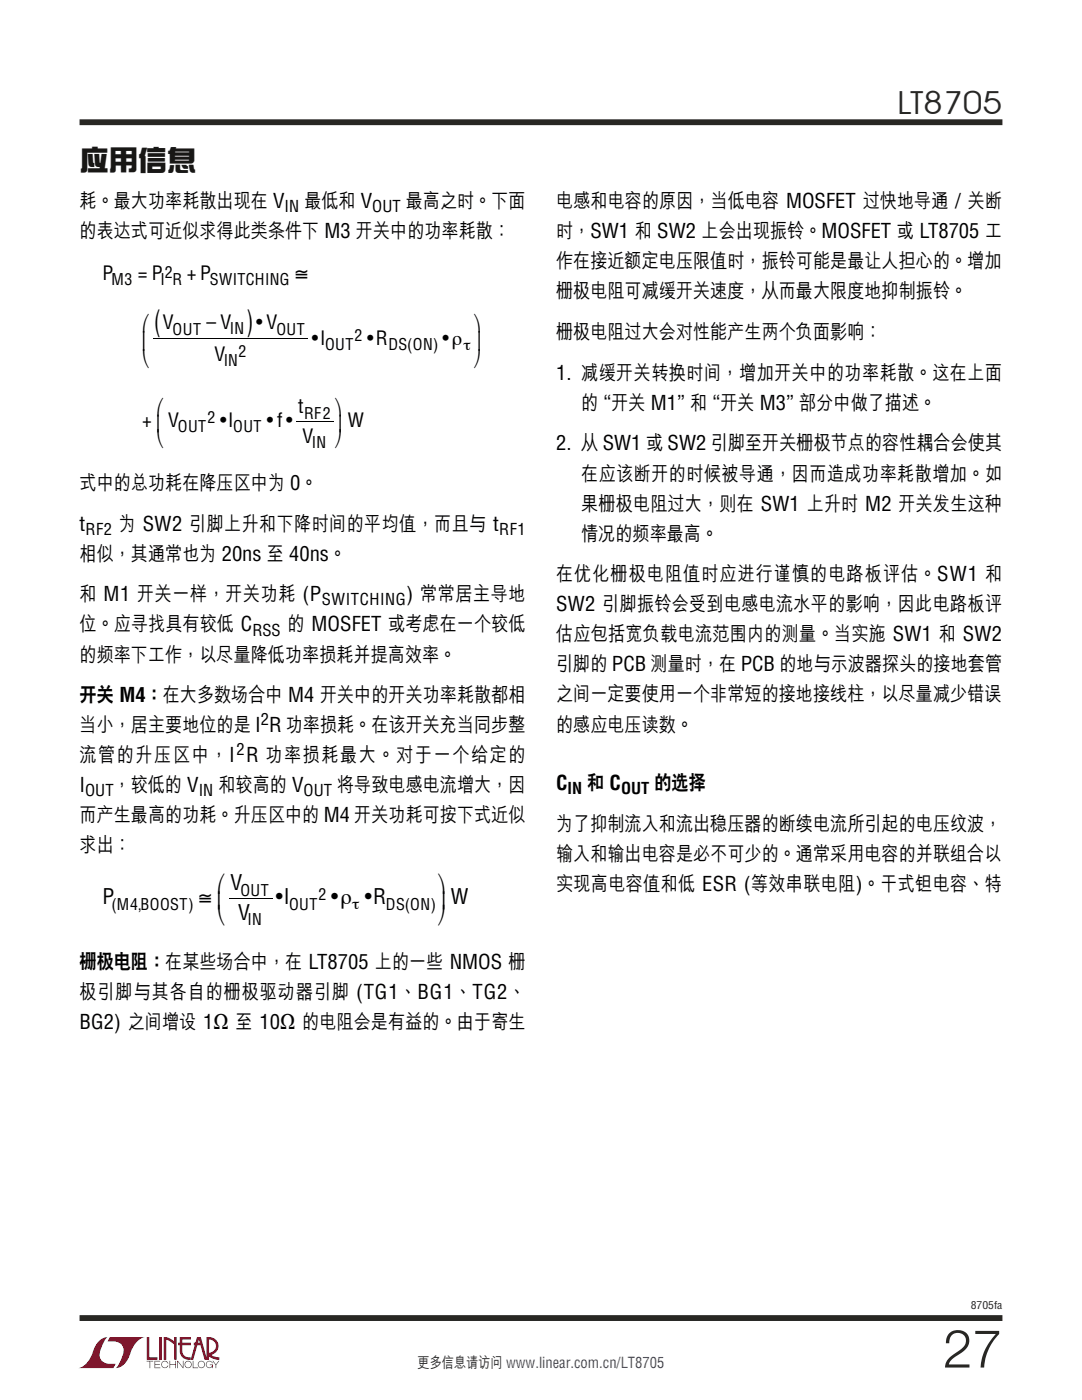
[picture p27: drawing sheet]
<svg xmlns="http://www.w3.org/2000/svg" width="216mm" height="279mm" viewBox="0 0 216 279" stroke-linecap="round" stroke-linejoin="round" font-family="sans-serif">
<defs><g id="words">
<text font-size="10.6" fill="#282723" x="188.2" y="272.9">27</text>
<text font-size="6.3" fill="#282723" x="179.1" y="22.8">LT8705</text>
<text font-size="5.8" fill="#181713" x="15.9" y="34.1">應用信息</text>
<g font-size="5.7">
<text x="30.7" y="66.1">(</text>
<text x="49.3" y="66.1">)</text>
</g>
<g font-size="4.9">
<text x="58.8" y="55.8">≅</text>
<text x="39.6" y="180.4">≅</text>
</g>
<g font-size="4.2">
<text x="43.3" y="177.4">⎛ V</text>
<text x="87.4" y="177.4">⎞</text>
<text x="20.5" y="180.4">P</text>
<text x="43.3" y="183.8">⎝ V</text>
<text x="55.1" y="180.4">•I</text>
<text x="66.1" y="180.4">•ρ •R</text>
<text x="87.4" y="183.8">⎠</text>
<text x="90" y="180.4">W</text>
</g>
<g font-size="4">
<text x="15.9" y="41.6">耗。最大功率耗散出現在 V</text>
<text x="60.7" y="41.6">最低和 V</text>
<text x="81" y="41.6">最高之時。下面</text>
<text x="111" y="41.6">電感和電容的原因，當低電容 MOSFET 過快地導通 / 關斷</text>
<text x="15.9" y="47.6">的表達式可近似求得此類條件下 M3 開關中的功率耗散：</text>
<text x="111" y="47.6">時，SW1 和 SW2 上會出現振鈴。MOSFET 或 LT8705 工</text>
<text x="111" y="53.6">作在接近額定電壓限值時，振鈴可能是最讓人擔心的。增加</text>
<text x="111" y="59.6">柵極電阻可減緩開關速度，從而最大限度地抑制振鈴。</text>
<text x="111" y="67.7">柵極電阻過大會對性能產生兩個負面影響：</text>
<text x="111" y="75.8">1. 減緩開關轉換時間，增加開關中的功率耗散。這在上面</text>
<text x="116" y="81.8">的 “開關 M1” 和 “開關 M3” 部分中做了描述。</text>
<text x="111" y="89.9">2. 從 SW1 或 SW2 引腳至開關柵極節點的容性耦合會使其</text>
<text x="116" y="95.9">在應該斷開的時候被導通，因而造成功率耗散增加。如</text>
<text x="15.9" y="97.8">式中的總功耗在降壓區中為 0。</text>
<text x="116" y="101.9">果柵極電阻過大，則在 SW1 上升時 M2 開關發生這種</text>
<text x="15.9" y="105.9">t</text>
<text x="23.7" y="105.9">為 SW2 引腳上升和下降時間的平均值，而且與 t</text>
<text x="116" y="107.9">情況的頻率最高。</text>
<text x="15.9" y="111.9">相似，其通常也為 20ns 至 40ns。</text>
<text x="111" y="116">在優化柵極電阻值時應進行謹慎的電路板評估。SW1 和</text>
<text x="15.9" y="120">和 M1 開關一樣，開關功耗 (P</text>
<text x="81.1" y="120">) 常常居主導地</text>
<text x="111" y="122">SW2 引腳振鈴會受到電感電流水平的影響，因此電路板評</text>
<text x="15.9" y="126">位。應尋找具有較低 C</text>
<text x="57.4" y="126">的 MOSFET 或考慮在一個較低</text>
<text x="110.9" y="128">估應包括寬負載電流範圍內的測量。當實施 SW1 和 SW2</text>
<text x="15.9" y="132">的頻率下工作，以盡量降低功率損耗並提高效率。</text>
<text x="111" y="134">引腳的 PCB 測量時，在 PCB 的地與示波器探頭的接地套管</text>
<text x="15.9" y="140.1">開關 M4：在大多數場合中 M4 開關中的開關功率耗散都相</text>
<text x="111" y="140">之間一定要使用一個非常短的接地接線柱，以盡量減少錯誤</text>
<text x="15.9" y="146.1">當小，居主要地位的是 I R 功率損耗。在該開關充當同步整</text>
<text x="111" y="146">的感應電壓讀數。</text>
<text x="15.9" y="152.1">流管的升壓區中，I R 功率損耗最大。對於一個給定的</text>
<text x="15.9" y="158.1">I</text>
<text x="22.7" y="158.1">，較低的 V</text>
<text x="43.6" y="158.1">和較高的 V</text>
<text x="67.3" y="158.1">將導致電感電流增大，因</text>
<text x="111" y="157.6">C</text>
<text x="117.2" y="157.6">和 C</text>
<text x="130.6" y="157.6">的選擇</text>
<text x="15.9" y="164.1">而產生最高的功耗。升壓區中的 M4 開關功耗可按下式近似</text>
<text x="111" y="165.7">為了抑制流入和流出穩壓器的斷續電流所引起的電壓紋波，</text>
<text x="15.9" y="170.1">求出：</text>
<text x="111" y="171.7">輸入和輸出電容是必不可少的。通常採用電容的並聯組合以</text>
<text x="111" y="177.7">實現高電容值和低 ESR (等效串聯電阻)。干式鉭電容、特</text>
<text x="15.9" y="193.4">柵極電阻：在某些場合中，在 LT8705 上的一些 NMOS 柵</text>
<text x="15.9" y="199.4">極引腳與其各自的柵極驅動器引腳 (TG1、BG1、TG2、</text>
<text x="15.9" y="205.4">BG2) 之間增設 1Ω 至 10Ω 的電阻會是有益的。由於寄生</text>
</g>
<g font-size="3.9">
<text x="20.5" y="55.8">P</text>
<text x="27.5" y="55.8">= P</text>
<text x="37.3" y="55.8">+ P</text>
<text x="28.3" y="65.4">⎛ V</text>
<text x="41.2" y="65.7">– V</text>
<text x="51.1" y="65.7">• V</text>
<text x="94.5" y="65.4">⎞</text>
<text x="28.3" y="69.1">⎜</text>
<text x="42.8" y="72">V</text>
<text x="62.3" y="68.8">•I</text>
<text x="73.3" y="68.8">•R</text>
<text x="88.3" y="68.8">•ρ ⎟</text>
<text x="28.3" y="72.6">⎝</text>
<text x="94.5" y="72.6">⎠</text>
<text x="31.2" y="82.2">⎛</text>
<text x="59.5" y="82.5">t</text>
<text x="66.8" y="82.2">⎞</text>
<text x="28.4" y="85.2">+ ⎜ V</text>
<text x="31.2" y="88.5">⎝</text>
<text x="43.9" y="85.2">•I</text>
<text x="53.3" y="85.2">• f •</text>
<text x="60.4" y="88.4">V</text>
<text x="66.8" y="88.5">⎠</text>
</g>
<text font-size="3.6" x="43.3" y="180.7">⎜</text>
<text font-size="3.5" x="66.8" y="85.3">⎟ W</text>
<g font-size="3.2">
<text x="56.8" y="42.4">IN</text>
<text x="74.3" y="42.4">OUT</text>
<text x="22.3" y="56.9">M3</text>
<text x="32" y="56.9">I R</text>
<text x="32.9" y="55.4">2</text>
<text x="41.9" y="56.9">SWITCHING</text>
<text x="34.5" y="66.8">OUT</text>
<text x="45.9" y="66.7">IN</text>
<text x="47.6" y="71.3">2</text>
<text x="55.2" y="66.8">OUT</text>
<text x="64.9" y="69.9">OUT</text>
<text x="70.8" y="68">2</text>
<text x="77.5" y="69.9">DS(ON)</text>
<text x="92.6" y="69.9">τ</text>
<text x="44.6" y="73">IN</text>
<text x="60.7" y="83.5">RF2</text>
<text x="35.5" y="86.3">OUT</text>
<text x="41.4" y="84.4">2</text>
<text x="46.5" y="86.3">OUT</text>
<text x="62.2" y="89.4">IN</text>
<text x="17.1" y="106.7">RF2</text>
<text x="99.6" y="106.7">RF1</text>
<text x="64.2" y="120.8">SWITCHING</text>
<text x="50.4" y="126.8">RSS</text>
<text x="52" y="144.7">2</text>
<text x="47.2" y="150.7">2</text>
<text x="17" y="158.9">OUT</text>
<text x="39.7" y="158.9">IN</text>
<text x="60.6" y="158.9">OUT</text>
<text x="113.2" y="158.4">IN</text>
<text x="123.9" y="158.4">OUT</text>
<text x="48" y="178.8">OUT</text>
<text x="63.6" y="179.6">2</text>
<text x="22.3" y="181.5">(M4,BOOST)</text>
<text x="49.4" y="184.6">IN</text>
<text x="57.7" y="181.5">OUT</text>
<text x="70.3" y="181.5">τ</text>
<text x="77" y="181.5">DS(ON)⎟</text>
</g>
<text font-size="3" fill="#282723" x="83.3" y="273.1">更多信息請訪問 www.linear.com.cn/LT8705</text>
<text font-size="2.1" fill="#282723" x="193.7" y="261.2">8705fa</text>
</g></defs>
<g fill="#a90023">
<path d="M29.3 266.8h.5v4.1h1.6v.5h-2.1z"/>
<path d="M20 267.4l1-.5h.5h-.1a6.2 6.2 0 0 0-1.5 4 2.58 2.58 0 0 0 3.2 1.3l-.5 .8h-7a4.9 4.9 0 0 0 3.1-3.8l.4-.7z"/>
<path d="M21.9 266.9h7a4.9 4.9 0 0 0-3.1 3.7 3.2 3.2 0 0 1-2.7 2.4h.1a6.2 6.2 0 0 0 1.4-4.1 2.58 2.58 0 0 0-3.1-1.2z"/>
<path d="M31.8 266.8h.5v4.6h-.5z"/>
<path d="M32.7 266.8l1 .2 1 .7v-.9h.5v4.6h-.5v-3.1l-1.5-.9v4h-.5z"/>
<path d="M29.3 271.6h1.3v.1h-.6v1.3h-.2v-1.3h-.5z"/>
<path d="M30.8 271.6h1.2v.1h-1v.5h.9v.2h-.9v.5h1v.1h-1.2z"/>
<path d="M33.8 271.6h.2v.6h1v-.6h.1v1.4h-.1v-.6h-1v.6h-.2z"/>
<path d="M35.4 271.6h.1l1 1.2v-1.2h.1v1.4l-1.1-1.2v1.2h-.1z"/>
<path d="M38.5 271.6h.1v1.3h.9v.1h-1z"/>
<path d="M42.4 271.6h.1l.6 .7 .5-.7h.2l-.7 .8v.6h-.1v-.6z"/>
<path d="M35.9 266.8h2.2v.5h-1.7v.7h1.7v.5h-1.7v1.1a1.32 1.32 0 0 0 1.6 1.3v.5l1.3-4.6h.8l1.1 4.1v-4.1a1.84 1.84 0 0 1 2.3 1.4 1.84 1.84 0 0 1-1.4 2.2l.7 .4 1 .1v.5l-1.2-.2-1.1-.6v-.6a1.34 1.34 0 0 0 1.6-1.2 1.34 1.34 0 0 0-1.4-1.5v4.1h-.9l-.8-2.9h-1.3v-.5h1.2l-.2-.7-1.1 4.1a2.06 2.06 0 0 1-2.7-1.3v-1.6h-.4v-.5h.4z"/>
<path d="M37 271.8a.72 .72 0 0 1 1.2 .1 .72 .72 0 0 1-.4 1.1 .72 .72 0 0 1-1-.7h.2a.59 .59 0 0 0 .8 .5 .59 .59 0 0 0 .2-.9 .59 .59 0 0 0-1 .2v.2h-.2z"/>
<path d="M39.7 271.8a.72 .72 0 0 1 1.1 .1 .72 .72 0 0 1-.4 1.1 .72 .72 0 0 1-.9-.7h.1a.59 .59 0 0 0 .8 .5 .59 .59 0 0 0 .2-.9 .59 .59 0 0 0-1 .2v.2h-.1z"/>
<path d="M41.3 271.8a.72 .72 0 0 1 1.2 .2h-.2a.59 .59 0 0 0-.9-.1 .59 .59 0 0 0 .1 .9 .59 .59 0 0 0 .9-.4h-.5v-.1h.6v.7h-.1v-.3a.73 .73 0 0 1-1.1 .2 .73 .73 0 0 1 0-1.1z"/>
<path d="M32.4 271.8a.71 .71 0 0 1 1.2 .3h-.1a.59 .59 0 0 0-.9-.3 .59 .59 0 0 0-.1 1 .59 .59 0 0 0 .9-.3h.2a.73 .73 0 0 1-1.1 .4 .73 .73 0 0 1-.1-1.1z"/>
</g>
<path d="M15.9 24.4h184.1M15.9 263h184.1" fill="none" stroke="#282723" stroke-width="1.2" stroke-linecap="butt"/>
<path d="M30.6 67.7h30.9M59.1 84h7.5M45.6 179.3h8.7" fill="none" stroke="#000" stroke-width=".2"/>
<use href="#words"/>
</svg>
